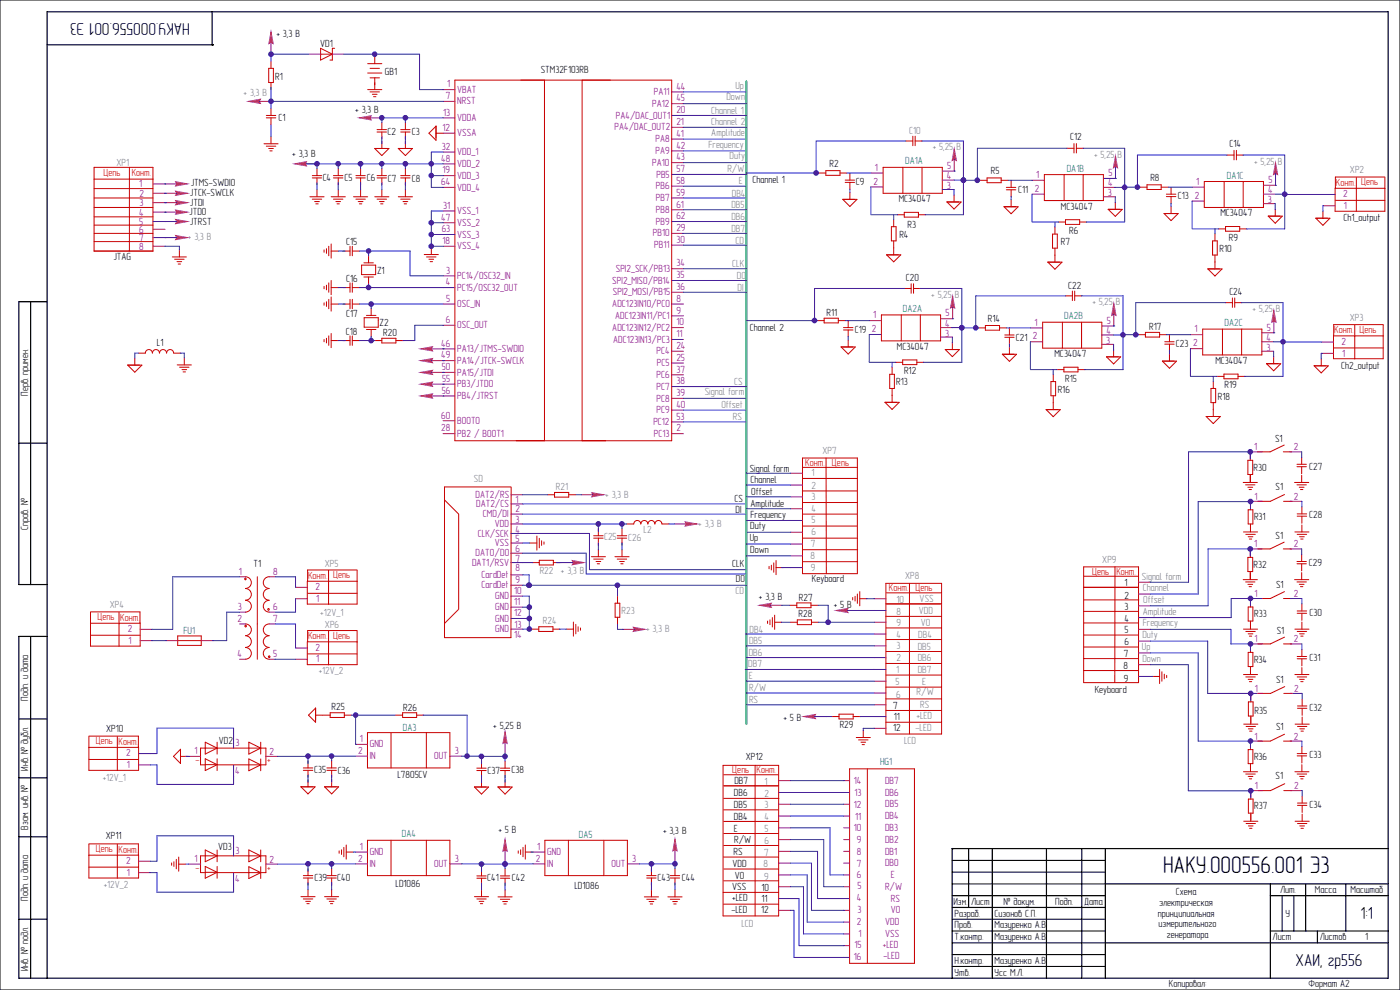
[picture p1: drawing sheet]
<svg xmlns="http://www.w3.org/2000/svg" width="594mm" height="420mm" viewBox="0 0 594 420" stroke-linecap="round" stroke-linejoin="round" font-family="sans-serif">
<defs><g id="words">
<text font-size="10.2" x="493.5" y="370.5">НАКУ.000556.001 Э3</text>
<g font-size="7.3">
<text x="80.5" y="9.7" transform="rotate(-180 80.5 9.7)">НАКУ.000556.001 Э3</text>
<text x="577.2" y="389.7">1:1</text>
<text x="549.7" y="409.7">ХАИ, гр556</text>
</g>
<g font-size="4.4">
<text x="117.3" y="15.8">+ 3,3 В</text>
<text x="135.9" y="20">VD1</text>
<text x="116.8" y="33.7">R1</text>
<text x="163.3" y="31.7">GB1</text>
<text x="229.4" y="31">STM32F103RB</text>
<text x="150.7" y="47.8">+ 3,3 В</text>
<text x="118.1" y="51.4">C1</text>
<text x="164.4" y="57.2">C2</text>
<text x="174.8" y="57.2">C3</text>
<text x="454.1" y="59.4">C12</text>
<text x="521.7" y="62.5">C14</text>
<text x="124" y="66.5">+ 3,3 В</text>
<text x="352" y="70.8">R2</text>
<text x="136.9" y="76.8">C4</text>
<text x="146.2" y="76.8">C5</text>
<text x="155.7" y="76.8">C6</text>
<text x="164.6" y="77">C7</text>
<text x="174.8" y="77">C8</text>
<text x="319.3" y="77.6">Channel 1</text>
<text x="420.4" y="74">R5</text>
<text x="488.1" y="76.8">R8</text>
<text x="80.6" y="83.4">JTCK-SWCLK</text>
<text x="80.9" y="79">JTMS-SWDIO</text>
<text x="363.2" y="78.5">C9</text>
<text x="432" y="81.7">C11</text>
<text x="80.6" y="87.2">JTDI</text>
<text x="381.3" y="85.7">MC34047</text>
<text x="450.1" y="88.9">MC34047</text>
<text x="499.7" y="84.5">C13</text>
<text x="80.3" y="91.2">JTDO</text>
<text x="80.5" y="95.4">JTRST</text>
<text x="517.8" y="91.5">MC34047</text>
<text x="570.1" y="93.9">Сh1_output</text>
<text x="381.6" y="100.8">R4</text>
<text x="385.1" y="96.5">R3</text>
<text x="453.6" y="99.2">R6</text>
<text x="146.8" y="104.1">C15</text>
<text x="450.1" y="103.9">R7</text>
<text x="517.5" y="106.8">R10</text>
<text x="521.4" y="102.4">R9</text>
<text x="48.1" y="110.3">JTAG</text>
<text x="146.8" y="119.6">C16</text>
<text x="160" y="116">Z1</text>
<text x="384.4" y="119.4">C20</text>
<text x="453.2" y="122.4">C22</text>
<text x="521.6" y="125.1">C24</text>
<text x="146.9" y="134.5">C17</text>
<text x="350.7" y="134.2">R11</text>
<text x="419.1" y="136.7">R14</text>
<text x="146.7" y="141.9">C18</text>
<text x="161.1" y="138.3">Z2</text>
<text x="162.6" y="142.5">R20</text>
<text x="318.2" y="140.3">Channel 2</text>
<text x="362.7" y="141.1">C19</text>
<text x="487.6" y="140">R17</text>
<text x="66.6" y="146.6">L1</text>
<text x="380.5" y="148.6">MC34047</text>
<text x="431" y="144.7">C21</text>
<text x="498.9" y="147.2">C23</text>
<text x="447.4" y="151.6">MC34047</text>
<text x="515.7" y="154.2">MC34047</text>
<text x="383.6" y="158.6">R12</text>
<text x="452" y="161.9">R15</text>
<text x="569.1" y="156.7">Сh2_output</text>
<text x="11.9" y="168" transform="rotate(-90 11.9 168)">Перв. примен.</text>
<text x="380.3" y="163.4">R13</text>
<text x="448.8" y="166.6">R16</text>
<text x="519.6" y="164.5">R19</text>
<text x="516.7" y="169.5">R18</text>
<text x="541" y="187.5">S1</text>
<text x="318.1" y="200.2">Signal form</text>
<text x="531.9" y="199.7">R30</text>
<text x="555.5" y="199.2">C27</text>
<text x="318.5" y="204.8">Channel</text>
<text x="318.7" y="209.9">Offset</text>
<text x="541.2" y="207.9">S1</text>
<text x="311.7" y="212.9">CS</text>
<text x="318.5" y="215.1">Amplitude</text>
<text x="312.1" y="217.6">DI</text>
<text x="318.5" y="219.8">Frequency</text>
<text x="532.1" y="220.7">R31</text>
<text x="555.5" y="219.9">C28</text>
<text x="11.9" y="224.7" transform="rotate(-90 11.9 224.7)">Справ. №</text>
<text x="318.3" y="224.5">Duty</text>
<text x="318.1" y="229.6">Up</text>
<text x="541.2" y="228.5">S1</text>
<text x="318.3" y="234.7">Down</text>
<text x="107.6" y="240.6">T1</text>
<text x="310.7" y="240.8">CLK</text>
<text x="531.9" y="240.9">R32</text>
<text x="555.3" y="240.1">C29</text>
<text x="312.2" y="246.9">D0</text>
<text x="344.5" y="246.8">Keyboard</text>
<text x="477.1" y="248.8">1</text>
<text x="541.4" y="249.3">S1</text>
<text x="322" y="254.6">+ 3,3 В</text>
<text x="339" y="254.8">R27</text>
<text x="353.8" y="257.9">+ 5 В</text>
<text x="477.1" y="254">2</text>
<text x="338.8" y="261.9">R28</text>
<text x="477.1" y="258.6">3</text>
<text x="477.1" y="263.7">4</text>
<text x="532.2" y="261.8">R33</text>
<text x="555.6" y="261.2">C30</text>
<text x="477.1" y="268.5">5</text>
<text x="541.7" y="268.9">S1</text>
<text x="477.1" y="273.6">6</text>
<text x="476.9" y="278.7">7</text>
<text x="532.1" y="281.4">R34</text>
<text x="555.6" y="280.6">C31</text>
<text x="476.7" y="283.6">8</text>
<text x="464.5" y="293.8">Keyboard</text>
<text x="476.9" y="289.1">9</text>
<text x="541.4" y="289.6">S1</text>
<text x="11.9" y="297.2" transform="rotate(-90 11.9 297.2)">Подп. и дата</text>
<text x="140.7" y="301.4">R25</text>
<text x="171.1" y="301.8">R26</text>
<text x="332.4" y="305.9">+ 5 В</text>
<text x="379" y="300.7">7</text>
<text x="379.2" y="305.3">11</text>
<text x="532.3" y="302.9">R35</text>
<text x="555.6" y="301.6">C32</text>
<text x="45.1" y="310.5">XP10</text>
<text x="209.3" y="309.1">+ 5,25 В</text>
<text x="356.3" y="308.9">R29</text>
<text x="379" y="310.2">12</text>
<text x="541.4" y="309.8">S1</text>
<text x="92.8" y="315.6">VD2</text>
<text x="316.4" y="322.5">XP12</text>
<text x="532.1" y="322.5">R36</text>
<text x="555.6" y="321.7">C33</text>
<text x="11.9" y="327" transform="rotate(-90 11.9 327)">Инв. № дубл.</text>
<text x="133.3" y="328">C35</text>
<text x="143.3" y="328.3">C36</text>
<text x="206.9" y="328.3">C37</text>
<text x="217" y="328">C38</text>
<text x="168.6" y="330.1">L7805CV</text>
<text x="311.6" y="332.7">DB7</text>
<text x="541.2" y="330.6">S1</text>
<text x="311.4" y="337.5">DB6</text>
<text x="311.4" y="342.6">DB5</text>
<text x="311.4" y="347.7">DB4</text>
<text x="532.2" y="343.3">R37</text>
<text x="555.6" y="342.9">C34</text>
<text x="11.9" y="352" transform="rotate(-90 11.9 352)">Взам. инв. №</text>
<text x="211.5" y="353.3">+ 5 В</text>
<text x="281.3" y="353.7">+ 3,3 В</text>
<text x="311.4" y="352.8">E</text>
<text x="44.9" y="355.9">XP11</text>
<text x="311.5" y="357.8">R/W</text>
<text x="92.5" y="360.7">VD3</text>
<text x="311.2" y="362.5">RS</text>
<text x="310.8" y="367.9">VDD</text>
<text x="133.5" y="373.6">C39</text>
<text x="143.1" y="373.9">C40</text>
<text x="167.8" y="376.3">LD1086</text>
<text x="206.7" y="373.7">C41</text>
<text x="217.2" y="373.6">C42</text>
<text x="243.7" y="377.1">LD1086</text>
<text x="279" y="373.6">C43</text>
<text x="289.3" y="373.8">C44</text>
<text x="310.7" y="377.4">VSS</text>
<text x="311.8" y="372.8">V0</text>
<text x="323.1" y="377.8">10</text>
<text x="11.9" y="382.2" transform="rotate(-90 11.9 382.2)">Подп. и дата</text>
<text x="310.7" y="382.3">+LED</text>
<text x="323.1" y="382.5">11</text>
<text x="404.5" y="383.8">Изм.</text>
<text x="412" y="383.8">Лист</text>
<text x="425.7" y="383.8">№ докум.</text>
<text x="447.7" y="383.8">Подп.</text>
<text x="460" y="383.8">Дата</text>
<text x="498.9" y="379.6">Схема</text>
<text x="543.1" y="378.8">Лит.</text>
<text x="557.9" y="378.8">Масса</text>
<text x="573" y="378.8">Масштаб</text>
<text x="310.3" y="387.4">-LED</text>
<text x="323" y="387.4">12</text>
<text x="405" y="388.8">Разраб.</text>
<text x="422" y="388.8">Сизонов С.П.</text>
<text x="491.3" y="388.8">принципиальная</text>
<text x="491.9" y="384.2">электрическая</text>
<text x="545.5" y="388.8">У</text>
<text x="405" y="393.8">Пров.</text>
<text x="422" y="393.8">Мазуренко А.В.</text>
<text x="491.6" y="393.4">измерительного</text>
<text x="405" y="398.8">Т.контр.</text>
<text x="422" y="398.8">Мазуренко А.В.</text>
<text x="495.1" y="398">генератора</text>
<text x="540" y="398.8">Лист</text>
<text x="560" y="398.8">Листов</text>
<text x="579.3" y="398.8">1</text>
<text x="11.9" y="412" transform="rotate(-90 11.9 412)">Инв. № подл.</text>
<text x="405" y="408.8">Н.контр.</text>
<text x="405" y="413.9">Утв.</text>
<text x="422" y="408.8">Мазуренко А.В.</text>
<text x="422" y="413.9">Усс М.Л.</text>
<text x="495.9" y="418.8">Копировал:</text>
<text x="555.2" y="418.8">Формат А2</text>
</g>
<g font-size="4.4" fill="#808080">
<text x="103.4" y="40.6">+ 3,3 В</text>
<text x="312" y="37.6">Up</text>
<text x="308.2" y="42.5">Down</text>
<text x="301.8" y="48.3">Channel 1</text>
<text x="301.8" y="53">Channel 2</text>
<text x="301.8" y="57.8">Amplitude</text>
<text x="385.7" y="56.9">C10</text>
<text x="300.6" y="62.7">Frequency</text>
<text x="395.8" y="63.8">+ 5,25 В</text>
<text x="49.4" y="70.4">XP1</text>
<text x="309.6" y="67.5">Duty</text>
<text x="464.2" y="66.9">+ 5,25 В</text>
<text x="532.1" y="69.9">+ 5,25 В</text>
<text x="308.6" y="72.9">R/W</text>
<text x="572.8" y="73.5">XP2</text>
<text x="310.5" y="83.4">DB4</text>
<text x="313.5" y="78">E</text>
<text x="310.3" y="88.4">DB5</text>
<text x="310.3" y="93.4">DB6</text>
<text x="79.7" y="101.9">+ 3,3 В</text>
<text x="310.3" y="98.4">DB7</text>
<text x="312.1" y="103.3">CD</text>
<text x="310.7" y="113.3">CLK</text>
<text x="312.7" y="118.2">DO</text>
<text x="313" y="123.4">DI</text>
<text x="395.1" y="126.4">+ 5,25 В</text>
<text x="463.5" y="129.5">+ 5,25 В</text>
<text x="531.4" y="132.4">+ 5,25 В</text>
<text x="572.7" y="136.1">XP3</text>
<text x="299" y="167.7">Signal form</text>
<text x="311.5" y="163.3">CS</text>
<text x="306.1" y="173.1">Offset</text>
<text x="310.9" y="178.2">RS</text>
<text x="349" y="192.7">XP7</text>
<text x="344.3" y="202.1">1</text>
<text x="201.1" y="204.6">SD</text>
<text x="235.9" y="208">R21</text>
<text x="344.3" y="207.3">2</text>
<text x="256.8" y="211.2">+ 3,3 В</text>
<text x="344.3" y="211.9">3</text>
<text x="344.3" y="217">4</text>
<text x="344.3" y="221.8">5</text>
<text x="273.1" y="226.2">L2</text>
<text x="296.3" y="223.5">+ 3,3 В</text>
<text x="344.3" y="226.9">6</text>
<text x="256.3" y="229.2">C25</text>
<text x="266.5" y="229.4">C26</text>
<text x="344.1" y="232">7</text>
<text x="343.9" y="236.9">8</text>
<text x="467.7" y="239.1">XP9</text>
<text x="137.8" y="240.6">XP5</text>
<text x="229" y="243.4">R22</text>
<text x="238" y="243.4">+ 3,3 В</text>
<text x="344.1" y="242.4">9</text>
<text x="384.1" y="245.5">XP8</text>
<text x="484.5" y="246.1">Signal form</text>
<text x="484.9" y="250.8">Channel</text>
<text x="46.6" y="257.9">XP4</text>
<text x="312.1" y="252.1">CD</text>
<text x="380.4" y="255.6">10</text>
<text x="390.2" y="255.4">VSS</text>
<text x="485.1" y="255.9">Offset</text>
<text x="135.9" y="261.2">+12V_1</text>
<text x="263.7" y="260.4">R23</text>
<text x="380.4" y="260.9">8</text>
<text x="389.9" y="260.4">VDD</text>
<text x="484.9" y="261">Amplitude</text>
<text x="137.9" y="266.6">XP6</text>
<text x="230.4" y="264.8">R24</text>
<text x="274.1" y="268.1">+ 3,3 В</text>
<text x="318" y="268.4">DB4</text>
<text x="380.4" y="265.5">9</text>
<text x="390.7" y="265.7">V0</text>
<text x="484.9" y="265.7">Frequency</text>
<text x="317.8" y="273.3">DB5</text>
<text x="380.4" y="270.6">4</text>
<text x="380.4" y="275.4">3</text>
<text x="389.4" y="275.5">DB5</text>
<text x="389.6" y="270.6">DB4</text>
<text x="484.5" y="275.6">Up</text>
<text x="484.7" y="270.6">Duty</text>
<text x="317.7" y="278.1">DB6</text>
<text x="380.4" y="280.5">2</text>
<text x="389.4" y="280.5">DB6</text>
<text x="484.7" y="280.8">Down</text>
<text x="135.2" y="285.9">+12V_2</text>
<text x="317.5" y="283.1">DB7</text>
<text x="380.2" y="285.6">1</text>
<text x="389.4" y="285.5">DB7</text>
<text x="317.7" y="288.2">E</text>
<text x="317.8" y="292.9">R/W</text>
<text x="380" y="290.5">5</text>
<text x="391.3" y="290.5">E</text>
<text x="317.8" y="298.2">RS</text>
<text x="380.2" y="296">6</text>
<text x="388.9" y="295">R/W</text>
<text x="388.9" y="305.1">+LED</text>
<text x="390.5" y="300.4">RS</text>
<text x="388.5" y="310.2">-LED</text>
<text x="383.6" y="315.4">LCD</text>
<text x="43.6" y="331.2">+12V_1</text>
<text x="324.4" y="333">1</text>
<text x="324.4" y="338.3">2</text>
<text x="324.4" y="342.9">3</text>
<text x="324.4" y="348">4</text>
<text x="324.4" y="352.8">5</text>
<text x="324.4" y="357.9">6</text>
<text x="324.2" y="363.1">7</text>
<text x="324" y="367.9">8</text>
<text x="44" y="376.9">+12V_2</text>
<text x="324.2" y="373.4">9</text>
<text x="314.6" y="393.4">LCD</text>
</g>
<g font-size="4.4" fill="#800080">
<text x="189.7" y="37">1</text>
<text x="194" y="39.3">VBAT</text>
<text x="277.4" y="40.3">PA11</text>
<text x="287" y="38.1">44</text>
<text x="189.1" y="42">7</text>
<text x="194" y="44.3">NRST</text>
<text x="276.8" y="45.3">PA12</text>
<text x="287" y="43.1">45</text>
<text x="188" y="49">13</text>
<text x="194" y="51.3">VDDA</text>
<text x="261.3" y="50.3">PA4/DAC_OUT1</text>
<text x="287" y="53">21</text>
<text x="287" y="48.1">20</text>
<text x="187.8" y="55.5">12</text>
<text x="194" y="57.8">VSSA</text>
<text x="260.7" y="55.3">PA4/DAC_OUT2</text>
<text x="287" y="58">41</text>
<text x="187.4" y="63.5">32</text>
<text x="194" y="65.8">VDD_1</text>
<text x="278.1" y="65.3">PA9</text>
<text x="278.1" y="60.3">PA8</text>
<text x="287" y="63">42</text>
<text x="187.2" y="68.5">48</text>
<text x="194" y="70.8">VDD_2</text>
<text x="276.8" y="70.4">PA10</text>
<text x="287" y="68">43</text>
<text x="401.9" y="71.6">5</text>
<text x="187.8" y="73.5">19</text>
<text x="194" y="75.8">VDD_3</text>
<text x="278.5" y="75.4">PB5</text>
<text x="287" y="73">57</text>
<text x="371.2" y="72.4">1</text>
<text x="401.8" y="76">4</text>
<text x="439.6" y="75.5">1</text>
<text x="470.3" y="74.8">5</text>
<text x="538.2" y="77.6">5</text>
<text x="59.1" y="79.5">1</text>
<text x="59.2" y="83.4">2</text>
<text x="187.2" y="78.5">64</text>
<text x="194" y="80.9">VDD_4</text>
<text x="278.3" y="80.3">PB6</text>
<text x="287" y="83.1">59</text>
<text x="287" y="78">58</text>
<text x="370.6" y="78.4">2</text>
<text x="401.7" y="80.2">3</text>
<text x="439" y="81.4">2</text>
<text x="470.1" y="83.4">3</text>
<text x="470.2" y="79.1">4</text>
<text x="507.5" y="78.4">1</text>
<text x="538.1" y="82">4</text>
<text x="569.9" y="83.7">2</text>
<text x="59.2" y="87.5">3</text>
<text x="188" y="88.5">31</text>
<text x="278.3" y="85.3">PB7</text>
<text x="287" y="88.1">61</text>
<text x="506.9" y="84.3">2</text>
<text x="538" y="86.2">3</text>
<text x="570.2" y="88.6">1</text>
<text x="59" y="95.2">5</text>
<text x="59" y="91.4">4</text>
<text x="187.2" y="93.6">47</text>
<text x="194" y="90.8">VSS_1</text>
<text x="194" y="95.8">VSS_2</text>
<text x="278.3" y="95.3">PB9</text>
<text x="278.3" y="90.3">PB8</text>
<text x="287" y="93">62</text>
<text x="59" y="98.7">6</text>
<text x="187.4" y="98.6">63</text>
<text x="194" y="100.8">VSS_3</text>
<text x="277" y="100.3">PB10</text>
<text x="287" y="98">29</text>
<text x="59" y="106">8</text>
<text x="59.1" y="102.3">7</text>
<text x="187.8" y="103.5">18</text>
<text x="194" y="105.8">VSS_4</text>
<text x="277.6" y="105.3">PB11</text>
<text x="287" y="103">30</text>
<text x="287" y="113">34</text>
<text x="189.3" y="116">3</text>
<text x="194" y="118.3">PC14/OSC32_IN</text>
<text x="261.3" y="115.4">SPI2_SCK/PB13</text>
<text x="287" y="118">35</text>
<text x="189.1" y="121">4</text>
<text x="194" y="123.4">PC15/OSC32_OUT</text>
<text x="259.8" y="120.4">SPI2_MISO/PB14</text>
<text x="260" y="125.3">SPI2_MOSI/PB15</text>
<text x="287" y="123">36</text>
<text x="189.3" y="128.1">5</text>
<text x="194" y="130.3">OSC_IN</text>
<text x="259.8" y="130.3">ADC123IN10/PC0</text>
<text x="287" y="128.1">8</text>
<text x="189.1" y="137">6</text>
<text x="261" y="135.3">ADC123IN11/PC1</text>
<text x="287" y="133.1">9</text>
<text x="370.5" y="135">1</text>
<text x="401.2" y="134.2">5</text>
<text x="469.6" y="137.3">5</text>
<text x="194" y="139.3">OSC_OUT</text>
<text x="259.8" y="140.3">ADC123IN12/PC2</text>
<text x="287" y="143">11</text>
<text x="287" y="138">10</text>
<text x="369.9" y="140.9">2</text>
<text x="401" y="142.8">3</text>
<text x="401.1" y="138.6">4</text>
<text x="438.9" y="138.1">1</text>
<text x="469.5" y="141.7">4</text>
<text x="506.8" y="141.1">1</text>
<text x="537.5" y="140.3">5</text>
<text x="187.2" y="147">46</text>
<text x="194" y="149.4">PA13/JTMS-SWDIO</text>
<text x="260.2" y="145.3">ADC123IN13/PC3</text>
<text x="287" y="148">24</text>
<text x="438.3" y="144">2</text>
<text x="469.4" y="145.9">3</text>
<text x="506.2" y="146.9">2</text>
<text x="537.3" y="148.8">3</text>
<text x="537.4" y="144.7">4</text>
<text x="569.2" y="146.3">2</text>
<text x="187.2" y="152">49</text>
<text x="194" y="154.3">PA14/JTCK-SWCLK</text>
<text x="278.5" y="150.3">PC4</text>
<text x="278.7" y="155.3">PC5</text>
<text x="287" y="153">25</text>
<text x="569.5" y="151.3">1</text>
<text x="187.4" y="157.1">50</text>
<text x="194" y="159.3">PA15/JTDI</text>
<text x="278.5" y="160.4">PC6</text>
<text x="287" y="158">37</text>
<text x="187.4" y="167">56</text>
<text x="187.6" y="162.1">55</text>
<text x="194" y="164.3">PB3/JTDO</text>
<text x="278.5" y="165.4">PC7</text>
<text x="287" y="163">38</text>
<text x="194" y="169.3">PB4/JTRST</text>
<text x="278.5" y="170.4">PC8</text>
<text x="287" y="173.1">40</text>
<text x="287" y="168">39</text>
<text x="187.2" y="177.5">60</text>
<text x="194" y="179.8">BOOT0</text>
<text x="278.5" y="175.3">PC9</text>
<text x="287" y="178.1">53</text>
<text x="187.2" y="183">28</text>
<text x="194" y="185.3">PB2 / BOOT1</text>
<text x="277.2" y="180.3">PC12</text>
<text x="277.4" y="185.3">PC13</text>
<text x="287" y="183">2</text>
<text x="532.2" y="191.1">1</text>
<text x="548.9" y="191.1">2</text>
<text x="201.8" y="211.2">DAT2/RS</text>
<text x="202" y="215.1">DAT2/CS</text>
<text x="218.8" y="213.5">1</text>
<text x="532.3" y="212">1</text>
<text x="549" y="212">2</text>
<text x="204.9" y="219.5">CMD/DI</text>
<text x="218.8" y="217.4">2</text>
<text x="218.8" y="221.7">3</text>
<text x="202.8" y="227.6">CLK/SCK</text>
<text x="209.9" y="223.6">VDD</text>
<text x="218.8" y="225.9">4</text>
<text x="209.9" y="231.7">VSS</text>
<text x="218.8" y="230">5</text>
<text x="532.2" y="232.2">1</text>
<text x="548.9" y="232.2">2</text>
<text x="201.8" y="236">DAT0/D0</text>
<text x="218.8" y="234">6</text>
<text x="218.8" y="238.3">7</text>
<text x="101.3" y="243.8">1</text>
<text x="115.9" y="243.8">8</text>
<text x="200.3" y="240">DAT1/RSV</text>
<text x="204.3" y="245.2">CardDet</text>
<text x="218.8" y="242.3">8</text>
<text x="133.8" y="250.4">2</text>
<text x="204.3" y="249.6">CardDet</text>
<text x="218.2" y="251.9">10</text>
<text x="218.8" y="247.5">9</text>
<text x="134.1" y="255.4">1</text>
<text x="210.1" y="254.3">GND</text>
<text x="218.1" y="256.5">11</text>
<text x="532.3" y="253.2">1</text>
<text x="549" y="253.2">2</text>
<text x="100.7" y="263.7">2</text>
<text x="100.9" y="258.7">3</text>
<text x="115.9" y="258.7">6</text>
<text x="115.9" y="263.7">7</text>
<text x="210.1" y="259">GND</text>
<text x="210.1" y="263.7">GND</text>
<text x="218.1" y="261.2">12</text>
<text x="54.2" y="268.2">2</text>
<text x="210.1" y="268.2">GND</text>
<text x="218.3" y="266.2">13</text>
<text x="54.5" y="273.1">1</text>
<text x="218.2" y="270.6">14</text>
<text x="532.3" y="272.5">1</text>
<text x="549" y="272.5">2</text>
<text x="100.7" y="278.7">4</text>
<text x="115.9" y="278.7">5</text>
<text x="133.8" y="276.1">2</text>
<text x="134.1" y="281.1">1</text>
<text x="532.4" y="293.5">1</text>
<text x="549.1" y="293.5">2</text>
<text x="99.9" y="316.7">3</text>
<text x="152.6" y="314.8">1</text>
<text x="156.9" y="317.1">GND</text>
<text x="532.3" y="313.7">1</text>
<text x="549" y="313.7">2</text>
<text x="53.5" y="320.9">2</text>
<text x="82.5" y="319.9">1</text>
<text x="114.3" y="320.3">2</text>
<text x="152" y="319.8">2</text>
<text x="156.9" y="322.1">IN</text>
<text x="184.2" y="322.1">OUT</text>
<text x="192.9" y="319.8">3</text>
<text x="53.8" y="325.8">1</text>
<text x="99.8" y="328.4">4</text>
<text x="362.3" y="332.7">14</text>
<text x="375.5" y="332.5">DB7</text>
<text x="532.4" y="334.7">1</text>
<text x="549.1" y="334.7">2</text>
<text x="362.5" y="337.7">13</text>
<text x="375.5" y="337.5">DB6</text>
<text x="362.3" y="342.7">12</text>
<text x="362.9" y="347.7">11</text>
<text x="375.5" y="347.5">DB4</text>
<text x="375.6" y="342.2">DB5</text>
<text x="362.3" y="352.7">10</text>
<text x="375.5" y="352.6">DB3</text>
<text x="363.6" y="357.7">9</text>
<text x="375.5" y="357.5">DB2</text>
<text x="82.5" y="365.6">1</text>
<text x="99.9" y="362.3">3</text>
<text x="114.3" y="365.9">2</text>
<text x="152" y="365.5">2</text>
<text x="152.6" y="360.6">1</text>
<text x="156.9" y="362.8">GND</text>
<text x="192.9" y="365.5">3</text>
<text x="227.3" y="365.5">2</text>
<text x="227.9" y="360.6">1</text>
<text x="232.2" y="362.8">GND</text>
<text x="268.2" y="365.5">3</text>
<text x="363.6" y="362.7">8</text>
<text x="375.5" y="362.5">DB1</text>
<text x="53.5" y="366.6">2</text>
<text x="53.8" y="371.5">1</text>
<text x="156.9" y="367.8">IN</text>
<text x="184.2" y="367.8">OUT</text>
<text x="232.2" y="367.8">IN</text>
<text x="259.5" y="367.8">OUT</text>
<text x="363.6" y="367.7">7</text>
<text x="375.5" y="367.5">DB0</text>
<text x="99.8" y="374.1">4</text>
<text x="363.6" y="372.3">6</text>
<text x="363.8" y="377.3">5</text>
<text x="375.5" y="377.5">R/W</text>
<text x="378" y="372.5">E</text>
<text x="363.6" y="382.3">4</text>
<text x="378" y="382.5">RS</text>
<text x="363.8" y="387.3">3</text>
<text x="378" y="387.5">V0</text>
<text x="363.6" y="392.3">2</text>
<text x="375.5" y="392.5">VDD</text>
<text x="364.2" y="397.3">1</text>
<text x="375.5" y="397.6">VSS</text>
<text x="362.3" y="407.3">16</text>
<text x="362.5" y="402.3">15</text>
<text x="374.6" y="402.1">+LED</text>
<text x="374.9" y="407">-LED</text>
</g>
<g font-size="4.4" fill="#008080">
<text x="384.1" y="69.7">DA1A</text>
<text x="452.6" y="72.9">DA1B</text>
<text x="520.6" y="75.7">DA1C</text>
<text x="383.1" y="132.3">DA2A</text>
<text x="451.6" y="135.4">DA2B</text>
<text x="519.6" y="138.3">DA2C</text>
<text x="77.9" y="268.8">FU1</text>
<text x="171" y="310">DA3</text>
<text x="373.4" y="324.7">HG1</text>
<text x="170.5" y="354.9">DA4</text>
<text x="245.6" y="355.4">DA5</text>
</g>
<g font-size="4.4" fill="#c80000">
<text x="43.9" y="74.6">Цепь</text>
<text x="55.9" y="74.6">Конт.</text>
<text x="566.8" y="78.8">Конт.</text>
<text x="577.5" y="78.5">Цепь</text>
<text x="566.1" y="141.4">Конт.</text>
<text x="576.8" y="141.1">Цепь</text>
<text x="341.7" y="197.7">Конт. Цепь</text>
<text x="130.7" y="245.5">Конт.</text>
<text x="141.4" y="245.2">Цепь</text>
<text x="463.4" y="243.8">Цепь Конт.</text>
<text x="377.1" y="250.8">Конт.</text>
<text x="388.4" y="250.8">Цепь</text>
<text x="41.3" y="263">Цепь</text>
<text x="51" y="263.4">Конт.</text>
<text x="130.7" y="271.2">Конт.</text>
<text x="141.4" y="270.9">Цепь</text>
<text x="40.6" y="315.7">Цепь</text>
<text x="50.3" y="316">Конт.</text>
<text x="82.9" y="323.7">-</text>
<text x="113.4" y="323.7">+</text>
<text x="310.7" y="328">Цепь</text>
<text x="321" y="328">Конт.</text>
<text x="40.6" y="361.4">Цепь</text>
<text x="50.3" y="361.7">Конт.</text>
<text x="82.9" y="369.4">-</text>
<text x="113.4" y="369.4">+</text>
</g>
</g></defs>
<path d="M0 0h594v420h-594zM404 365h65M404 370h65M404 375h65M544 380v15M549 380v15M404 390h65M404 395h65M404 400h65M404 405h65M404 410h65" fill="none" stroke="#000" stroke-width=".42"/>
<g fill="none" stroke="#000" stroke-width=".5">
<path d="M90 5v14h-70M13 128v120M20 128h-12v120h12M8 188h12M13 270v145M20 270h-12v145h581v-410h-569v410M8 305h12M8 330h12M8 355h12M404 380h65M411 360v25M421 360v55"/>
<path d="M444 360v55M459 360v55M469 360v55M469 375h120M539 380h50M539 375v40M554 375v20M571 375v20M589 360h-185v55M8 390h12M404 385h65M539 395h50"/>
<path d="M559 395v5M469 400h120"/>
</g>
<g fill="#000">
<circle cx="90" cy="19" r=".25"/>
<circle cx="404" cy="360" r=".25"/>
</g>
<g fill="none" stroke="#c80000" stroke-width=".42">
<path d="M114 29h2v6h-2zM115 26v3M115 35v3M136 20.5l5 2.5-5 2.5zM136 23h5M142 20.5h-1v5h-1M156 31h6M156 27h6M156 38h6M157 33h4M157 29h4M157 39h4"/>
<path d="M159 24v3M159 33v5M193 34h92v153h-92zM231 34v153M247 34v153M113 50h4M113 49h4M115 46v3M115 50v3M115 58v3M158 40h2M158.5 41h1"/>
<path d="M160 56h4M160 55h4M162 52v3M162 56v3M162 60v3M170 56h4M170 55h4M172 52v3M172 56v3M172 60v3M185 56.5h3M185 53.5v6l-3-3z"/>
<path d="M384.3 59.8h3M387.3 57.8v4M388.3 59.8h3M388.3 57.8v4M39.9 71h25v35.5h-25zM39.9 76h25M54.9 71v35.5M112 61h6M113 62h4M114 63h2M114.5 64h1M132.5 75.5h4"/>
<path d="M132.5 74.5h4M134.5 71.5v3M134.5 75.5v3M141.5 75.5h4M141.5 74.5h4M143.5 71.5v3M143.5 75.5v3M151 75.5h4M151 74.5h4M153 71.5v3M153 75.5v3M159 63h6l-3 3z"/>
<path d="M160 75.5h4M160 74.5h4M162 71.5v3M162 75.5v3M169 63h6l-3 3zM170 75.5h4M170 74.5h4M172 71.5v3M172 75.5v3M347.4 73.4h3M350.4 72.4h6v2h-6zM356.4 73.4h3"/>
<path d="M358.6 77.4h4M358.6 76.4h4M360.6 73.4v3M360.6 77.4v3M374.7 71h25.1v11h-25.1zM383.1 71v11M391.2 71v11M415.8 76.5h3M418.8 75.5h6v2h-6zM424.8 76.5h3M427 79.5h4M429 76.5v3"/>
<path d="M443.1 74.1h25.1v11h-25.1zM451.5 74.1v11M452.7 62.9h3M455.7 60.9v4M456.7 62.9h3M456.7 60.9v4M459.6 74.1v11M483.7 79.4h3M486.7 78.4h6v2h-6zM492.7 79.4h3M496.9 79.4v3M511 77h25.1v11h-25.1z"/>
<path d="M519.4 77v11M520.6 65.8h3M523.6 63.8v4M524.6 65.8h3M524.6 63.8v4M527.5 77v11M575.5 75.3v14.4M587.6 75.3v14.3h-21.1v-9.7h21.1M587.6 75.1h-21v4.6M39.9 80h25M39.9 84h25M39.9 88h25"/>
<path d="M39.9 92h25M39.9 95.5h25M39.9 99h25M131.5 83.5h6M132.5 84.5h4M133.5 85.5h2M134 86.5h1M134.5 80.5v3M140.5 83.5h6M141.5 84.5h4M142.5 85.5h2M143 86.5h1"/>
<path d="M143.5 80.5v3M150 83.5h6M151 84.5h4M152 85.5h2M152.5 86.5h1M153 80.5v3M159 83.5h6M160 84.5h4M161 85.5h2M161.5 86.5h1M162 80.5v3M169 83.5h6"/>
<path d="M170 84.5h4M171 85.5h2M171.5 86.5h1M172 80.5v3M357.6 84.6h6l-3 3zM360.6 81.6v3M378.2 96.2h2v6h-2zM379.2 93.2v3M380.7 91.1h3M383.7 90.1h6v2h-6zM389.7 91.1h3M401.8 85.7h6l-3 3z"/>
<path d="M404.8 82.7v3M426 87.7h6l-3 3zM427 80.5h4M429 80.5v3M429 84.7v3M446.6 99.3h2v6h-2zM447.6 96.3v3M449.1 94.2h3M452.1 93.2h6v2h-6zM458.1 94.2h3M470.2 88.8h6l-3 3zM473.2 85.8v3"/>
<path d="M493.9 90.6h6l-3 3zM494.9 83.4h4M494.9 82.4h4M496.9 83.4v3M496.9 87.6v3M515.5 99.2v3M517 97.1h3M520 96.1h6v2h-6zM526 97.1h3M538.1 91.7h6l-3 3zM541.1 88.7v3M558.3 92.6h6l-3 3z"/>
<path d="M561.3 89.6v3M566.6 85h21M39.9 102.5h25M73.1 109h6M74.1 110h4M75.1 111h2M75.6 112h1M76.1 106v3M137.5 106v1M138.5 105.5v2M139.5 104.5v4M140.5 106.5h3"/>
<path d="M140.5 103.5v6M140.5 119v6M145.5 106.5h3M148.5 104.5v4M149.5 106.5h3M149.5 104.5v4M153.4 112.5h6v4h-6zM154.4 117.5h4M154.4 111.5h4M156.4 108.5v3M156.4 117.5v3M180 108h6"/>
<path d="M181 109h4M182 110h2M182.5 111h1M183 105v3M376.2 108.1h6l-3 3zM379.2 102.2v5.9M444.6 111.2h6l-3 3zM447.6 105.3v5.9M512.5 114.1h6l-3 3zM514.5 102.2h2v6h-2zM515.5 108.2v5.9M137.5 121.5v1"/>
<path d="M137.5 128.5v1M138.5 121v2M138.5 128v2M139.5 120v4M139.5 127v4M140.5 126v6M140.5 122h3M140.5 129h3M145.5 122h3M145.5 129h3M148.5 120v4M148.5 127v4"/>
<path d="M149.5 120v4M149.5 127v4M149.5 122h3M149.5 129h3M154.5 134.8h6v4h-6zM155.5 139.8h4M155.5 133.8h4M157.5 130.8v3M157.5 139.8v3M346.7 136h3M349.7 135h6v2h-6zM355.7 136h3"/>
<path d="M357.9 140h4M357.9 139h4M359.9 136v3M359.9 140v3M374 133.6h25.1v11h-25.1zM382.4 133.6v11M383.6 122.4h3M386.6 120.4v4M387.6 122.4h3M387.6 120.4v4M390.5 133.6v11M415.1 139.1h3"/>
<path d="M418.1 138.1h6v2h-6zM424.1 139.1h3M428.3 139.1v3M442.4 136.7h25.1v11h-25.1zM450.8 136.7v11M452 125.5h3M455 123.5v4M456 125.5h3M456 123.5v4M458.9 136.7v11M510.3 139.6h25.1v11h-25.1zM518.7 139.6v11"/>
<path d="M519.9 128.4h3M522.9 126.4v4M523.9 128.4h3M523.9 126.4v4M526.8 139.6v11M574.8 137.9v14.4M586.9 137.9v14.3h-21.1v-9.7h21.1M586.9 137.7h-21v4.6M54.2 154.9h6l-3 3zM57.2 151.9v3M64.6 149.8a1.48 1.48 0 0 0-1.4-1.5 1.48 1.48 0 0 0-1.5 1.5h-3M64.7 149.8a1.48 1.48 0 0 1 1.5-1.5 1.48 1.48 0 0 1 1.4 1.5 1.5 1.5 0 0 1 1.6-1.5 1.5 1.5 0 0 1 1.5 1.5"/>
<path d="M70.7 149.8a1.48 1.48 0 0 1 1.5-1.5 1.48 1.48 0 0 1 1.5 1.5M73.7 149.8h3M75.2 154.8h6M76.2 155.8h4M77.2 156.8h2M77.7 157.8h1M78.2 151.8v3M137.5 144v1M138.5 143.5v2M139.5 142.5v4M140.5 141.5v6M140.5 144.5h3"/>
<path d="M145.5 144.5h3M148.5 142.5v4M149.5 142.5v4M149.5 144.5h3M159 144.5h3M162 143.5h6v2h-6zM168 144.5h3M356.9 147.2h6l-3 3zM359.9 144.2v3M377.5 158.8h2v6h-2zM378.5 155.8v3M380 153.7h3"/>
<path d="M383 152.7h6v2h-6zM389 153.7h3M401.1 148.3h6l-3 3zM404.1 145.3v3M425.3 150.3h6l-3 3zM426.3 143.1h4M426.3 142.1h4M428.3 143.1v3M428.3 147.3v3M446.9 158.9v3M448.4 156.8h3M451.4 155.8h6v2h-6z"/>
<path d="M457.4 156.8h3M469.5 151.4h6l-3 3zM472.5 148.4v3M483 142h3M486 141h6v2h-6zM492 142h3M493.2 153.2h6l-3 3zM494.2 146h4M494.2 145h4M496.2 142v3M496.2 146v3M496.2 150.2v3"/>
<path d="M516.3 159.7h3M519.3 158.7h6v2h-6zM525.3 159.7h3M537.4 154.3h6l-3 3zM540.4 151.3v3M557.6 155.2h6l-3 3zM560.6 152.2v3M565.9 147.6h21M375.5 170.7h6l-3 3zM378.5 164.8v5.9M443.9 173.8h6l-3 3zM445.9 161.9h2v6h-2z"/>
<path d="M446.9 167.9v5.9M511.8 176.7h6l-3 3zM513.8 164.8h2v6h-2zM514.8 161.8v3M514.8 170.8v5.9M340.5 194.3h23.3v49.1h-23.3zM340.8 198.3h23M350.5 194.3l.1 49.1M529.5 195.3h2v6h-2zM530.5 192.3v3M544.5 191.7h3.5M544.9 188.8l-6 2.9h-5.3"/>
<path d="M550.3 198h4M550.3 197h4M552.3 194v3M552.3 198v3M188.6 212.1l6 6M194.6 218.2v40.3M216.8 206.6h-28.2v63.9h28.2l.1-63.8M232.3 209.9h3M235.3 208.9h6v2h-6zM241.3 209.9h3M340.4 208.3h23.4M340.5 203h23.2"/>
<path d="M340.6 213.2h23.2M340.6 218.1h23.2M527.5 204.7h6M528.5 205.7h4M529.5 206.7h2M529.6 216.3h2v6h-2zM530 207.7h1M530.5 201.3v3.4M530.6 213.3v3M544.6 212.7h3.5M545 209.8l-6 2.9h-5.3M549.3 204.7h6"/>
<path d="M550.3 205.7h4M550.4 219h4M550.4 218h4M551.3 206.7h2M551.8 207.7h1M552.3 201.7v3M552.4 215v3M552.4 219v3M224.8 230.4h3M225.8 238.7h3M227.8 227.4v6M228.8 228.4v4"/>
<path d="M228.8 237.7h6v2h-6zM229.8 229.4v2M230.8 229.9v1M234.8 238.7h3M250.9 236.2h6M251.9 228.3h4M251.9 227.3h4M251.9 237.2h4M252.9 238.2h2M253.4 239.2h1M253.9 224.3v3M253.9 228.3v3"/>
<path d="M253.9 233.2v3M260.9 236.2h6M261.9 228.3h4M261.9 227.3h4M261.9 237.2h4M262.9 238.2h2M263.4 239.2h1M263.9 224.3v3M263.9 228.3v3M263.9 233.2v3M265.9 222.3h3a1.48 1.48 0 0 1 1.5-1.5 1.48 1.48 0 0 1 1.5 1.5 1.5 1.5 0 0 1 1.5-1.5 1.5 1.5 0 0 1 1.5 1.5M274.9 222.3a1.46 1.46 0 0 1 1.5-1.5 1.46 1.46 0 0 1 1.4 1.5"/>
<path d="M277.9 222.3a1.48 1.48 0 0 1 1.5-1.5 1.48 1.48 0 0 1 1.4 1.5h3.1M327.3 239.8v2M328.3 238.8v4M329.3 237.8v6M340.5 228.3h23.3M340.5 233.2h23.4M340.5 238.3h23.3M340.6 223.2h23.2M527.6 225.7h6M528.6 226.7h4M529.5 236.5h2v6h-2zM529.6 227.7h2"/>
<path d="M530.1 228.7h1M530.5 233.5v3M530.6 222.3v3.4M544.5 232.9h3.5M544.9 230l-6 2.9h-5.3M549.4 225.7h6M550.3 239.2h4M550.3 238.2h4M550.4 226.7h4M551.4 227.7h2M551.9 228.7h1M552.3 235.2v3"/>
<path d="M552.3 239.2v3M552.4 222.7v3M38.4 259.8v14.3h21.1v-9.7h-21.1M38.4 259.6h21v4.6M50.5 259.8v14.4M104.2 244.7a2.5 2.5 0 0 1 2.4 2.5 2.5 2.5 0 0 1-2.4 2.5 2.48 2.48 0 0 1 2.4 2.5 2.48 2.48 0 0 1-2.4 2.4 2.52 2.52 0 0 1 2.4 2.6 2.52 2.52 0 0 1-2.4 2.5M109.2 244.7v35M114.2 244.7a2.5 2.5 0 0 0-2.5 2.5 2.5 2.5 0 0 0 2.5 2.5 2.5 2.5 0 0 0-2.5 2.5 2.5 2.5 0 0 0 2.5 2.5 2.5 2.5 0 0 0-2.5 2.5 2.5 2.5 0 0 0 2.5 2.5M130.5 251.7h21M139.4 242v14.4M151.5 242v14.3h-21.1v-9.7h21.1M151.5 241.8h-21v4.6"/>
<path d="M194.5 258.6l-5.9 5.9M261 255.9h2v6h-2zM262 252.9v3M326.3 240.3v1M329.3 240.8h3M335.1 256.8h3M338.1 255.8h6v2h-6zM344.1 256.8h3M361.8 253.5v1M362.8 253v2M363.8 252v4M364.8 251v6"/>
<path d="M364.8 254h3M375.9 247.5h23.6v63.9h-23.6zM375.9 256.2h23.2M376.2 251.5h23M385.9 247.5v63.9M459.8 240.5h23.3v49.1h-23.3zM459.8 254.5h23.4M459.8 259.4h23.2M459.8 244.5h23M459.9 249.2h23.2M473.1 240.5l-.1 49.1M527.5 245.9h6"/>
<path d="M528.5 246.9h4M529.5 247.9h2M529.6 257.5h2v6h-2zM530 248.9h1M530.5 242.5v3.4M530.6 254.5v3M544.6 253.9h3.5M545 251l-6 2.9h-5.3M549.3 245.9h6M550.3 246.9h4M550.4 259.2h4M551.3 247.9h2"/>
<path d="M551.8 248.9h1M552.3 242.9v3M552.4 256.2v3M38.4 269.5h21M75.4 269.8h10v4h-10zM75.4 271.8h10M104.2 264.7a2.48 2.48 0 0 1 2.4 2.5 2.48 2.48 0 0 1-2.4 2.5M104.2 274.7a2.48 2.48 0 0 1 2.4 2.5 2.48 2.48 0 0 1-2.4 2.5M104.2 269.7a2.48 2.48 0 0 1 2.4 2.5 2.48 2.48 0 0 1-2.4 2.5M114.2 264.7a2.48 2.48 0 0 0-2.5 2.5 2.48 2.48 0 0 0 2.5 2.5M114.2 274.7a2.48 2.48 0 0 0-2.5 2.5 2.48 2.48 0 0 0 2.5 2.5M114.2 269.7a2.48 2.48 0 0 0-2.5 2.5 2.48 2.48 0 0 0 2.5 2.5"/>
<path d="M130.5 277.4h21M139.4 267.7v14.4M151.5 267.7v14.3h-21.1v-9.7h21.1M151.5 267.5h-21v4.6M225.6 266.9h3M228.6 265.9h6v2h-6zM234.6 266.9h3M240.3 266.9h3M243.3 263.9v6M244.3 264.9v4M245.3 265.9v2M246.3 266.4v1"/>
<path d="M262 261.9v3M325.7 263.5v1M326.7 263v2M327.7 262v4M328.7 264h3M328.7 261v6M335.3 264h3M338.3 263h6v2h-6zM344.3 264h3M375.8 261.5h23.4M376 266.4h23.2M376 271.3h23.2"/>
<path d="M376 276.4h23.2M459.7 279.4h23.4M459.8 264.3h23.2M459.8 269.4h23.2M459.8 274.5h23.3M527.6 266.9h6M528.6 267.9h4M529.6 276.8h2v6h-2zM529.6 268.9h2M530.1 269.9h1M530.6 263.5v3.4M530.6 273.8v3"/>
<path d="M544.6 273.2h3.5M545 270.3l-6 2.9h-5.3M549.4 266.9h6M550.4 267.9h4M550.4 260.2h4M550.4 279.5h4M550.4 278.5h4M551.4 268.9h2M551.9 269.9h1M552.4 260.2v3M552.4 263.9v3M552.4 275.5v3"/>
<path d="M552.4 279.5v3M375.9 281.5h23.3M375.9 286.4h23.4M375.9 291.5h23.3M375.9 296.5h23.3M459.8 284.5h23.3M489 287h3M492 284v6M493 285v4M494 286v2M495 286.5v1M527.6 286.2h6"/>
<path d="M528.6 287.2h4M529.6 288.2h2M529.7 297.8h2v6h-2zM530.1 289.2h1M530.6 282.8v3.4M530.7 294.8v3M544.7 294.2h3.5M545.1 291.3l-6 2.9h-5.3M549.4 286.2h6M550.4 287.2h4M550.5 299.5h4M551.4 288.2h2"/>
<path d="M551.9 289.2h1M552.4 283.2v3M552.5 296.5v3M37.7 312.5v14.3h21.1v-9.7h-21.1M37.7 312.3h21v4.6M49.8 312.5v14.4M76.6 317.9v6l-3-3zM87.1 314.9l5 2.5-5 2.5zM92.1 314.9v5M105.6 314.9l5 2.5-5 2.5zM110.6 317.4h-25.5v7.1h2M110.6 314.9v5"/>
<path d="M110.8 317.4h2v7.1h-20.5M130.9 303.4l3-3v6zM133.9 303.4h3M137.1 303.4h3M140.1 302.4h6v2h-6zM146.1 303.4h3M155.9 310.8h35v15h-35zM165.9 310.8v15M167.8 303.4h3M170.8 302.4h6v2h-6zM176.8 303.4h3M180.9 310.8v15"/>
<path d="M353 304h3M356 303h6v2h-6zM362 304h3M363.3 312.9h6M364.3 313.9h4M365.3 314.9h2M365.8 315.9h1M366.3 309.9v3M375.9 301.4h23.6M375.9 306.4h23.4M527.7 307.2h6M528.7 308.2h4"/>
<path d="M529.6 318h2v6h-2zM529.7 309.2h2M530.2 310.2h1M530.6 315v3M530.7 303.8v3.4M544.6 314.4h3.5M545 311.5l-6 2.9h-5.3M549.5 307.2h6M550.4 319.7h4M550.5 308.2h4M550.5 300.5h4M551.5 309.2h2"/>
<path d="M552 310.2h1M552.4 316.7v3M552.5 300.5v3M552.5 304.2v3M37.7 322.2h21M76.6 320.9h3M87.1 321.9l5 2.5-5 2.5zM87.1 324.4h5M92.1 321.9v5M105.6 322l5 2.5-5 2.5zM110.6 322v5M127.7 333.8h6l-3 3z"/>
<path d="M128.7 326.8h4M128.7 325.8h4M130.7 322.8v3M130.7 326.8v3M130.7 330.8v3M137.7 333.8h6l-3 3zM138.7 326.8h4M138.7 325.8h4M140.7 322.8v3M140.7 326.8v3M140.7 330.8v3M201.3 333.9h6l-3 3z"/>
<path d="M202.3 326.9h4M202.3 325.9h4M204.3 322.9v3M204.3 326.9v3M204.3 330.9v3M211.3 333.9h6l-3 3zM212.3 326.9h4M212.3 325.9h4M214.3 322.9v3M214.3 326.9v3M214.3 330.9v3M306.8 324.7h23.6v63.9h-23.6z"/>
<path d="M307.1 338.7h23.4M307.1 328.7h23M307.2 333.4h23.2M320.4 324.7v63.9M360.5 326.2h27.5v82.5h-27.5zM368 326.2v82.5M527.6 327.4h6M528.6 328.4h4M529.6 329.4h2M529.7 339h2v6h-2zM530.1 330.4h1M530.6 324v3.4"/>
<path d="M530.7 336v3M544.7 335.4h3.5M545.1 332.5l-6 2.9h-5.3M549.4 327.4h6M550.4 328.4h4M550.4 320.7h4M551.4 329.4h2M551.9 330.4h1M552.4 320.7v3M552.4 324.4v3M552.5 337.7v3M37.7 358h21v4.6"/>
<path d="M37.7 358.2v14.3h21.1v-9.7h-21.1M49.8 358.2v14.4M145.9 359.5v4M146.9 358.5v6M155.9 356.5h35v15h-35zM165.9 356.5v15M180.9 356.5v15M221.9 359.5v4M222.9 358.5v6M231.2 356.5h35v15h-35zM241.2 356.5v15M256.2 356.5v15"/>
<path d="M307.1 343.6h23.2M307.1 348.5h23.2M307.1 353.6h23.2M307.1 358.7h23.3M527.7 348.4h6M528.7 349.4h4M529.7 350.4h2M530.2 351.4h1M530.7 345v3.4M549.5 348.4h6M550.5 341.7h4M550.5 340.7h4"/>
<path d="M550.5 349.4h4M551.5 350.4h2M552 351.4h1M552.5 341.7v3M552.5 345.4v3M37.7 367.9h21M72.8 366.1v1M73.8 365.6v2M74.8 364.6v4M75.8 363.6v6M75.8 366.6h3M87.1 360.6l5 2.5-5 2.5z"/>
<path d="M87.1 367.6l5 2.5-5 2.5zM87.1 370.1h5M92.1 360.6v5M92.1 367.6v5M105.6 360.6l5 2.5-5 2.5zM105.6 367.7l5 2.5-5 2.5zM110.6 360.6v5M110.6 367.7v5M110.6 363.1h-25.5v7.1h2M110.8 363.1h2v7.1h-20.5M128.7 372.5h4M128.7 371.5h4"/>
<path d="M130.7 368.5v3M130.7 372.5v3M130.7 377.4v3M138.7 372.5h4M138.7 371.5h4M140.7 368.5v3M140.7 372.5v3M140.7 377.4v3M143.9 361v1M144.9 360.5v2M146.9 361.5h3M202.3 372.6h4"/>
<path d="M202.3 371.6h4M204.3 368.6v3M204.3 372.6v3M204.3 377.4v3M212.3 372.6h4M212.3 371.6h4M214.3 368.6v3M214.3 372.6v3M214.3 377.5v3M219.9 361v1M220.9 360.5v2M222.9 361.5h3"/>
<path d="M274.4 372.5h4M274.4 371.5h4M276.4 368.5v3M276.4 372.5v3M276.4 377.5v3M284.4 372.5h4M284.4 371.5h4M286.4 368.5v3M286.4 372.5v3M286.4 377.5v3M306.8 378.6h23.6M307 363.6h23.4"/>
<path d="M307.1 368.7h23.3M307.1 373.7h23.3M127.7 380.4h6M128.7 381.4h4M129.7 382.4h2M130.2 383.4h1M137.7 380.4h6M138.7 381.4h4M139.7 382.4h2M140.2 383.4h1M201.3 380.4h6M202.3 381.4h4"/>
<path d="M203.3 382.4h2M203.8 383.4h1M211.3 380.5h6M212.3 381.5h4M213.3 382.5h2M213.8 383.5h1M273.4 380.5h6M274.4 381.5h4M275.4 382.5h2M275.9 383.5h1M283.4 380.5h6M284.4 381.5h4"/>
<path d="M285.4 382.5h2M285.9 383.5h1M307 383.6h23.4"/>
<circle cx="104.1" cy="245.6" r=".34"/>
<circle cx="113.9" cy="258.5" r=".34"/>
<circle cx="104.2" cy="265.6" r=".32"/>
<circle cx="114.2" cy="278.6" r=".32"/>
</g>
<g fill="none" stroke="#800080" stroke-width=".42">
<path d="M115 18v5M131 23h5M141 23h5M188 38h5M285 39h5M110 43h5M157 50h5M188 43h5M188 50h5M188 56.5h5M285 59h5M285 54h5"/>
<path d="M285 49h5M285 44h5M65 78h10M129.5 69.5h5M188 64.5h5M188 69.5h5M188 74.5h5M188 79.5h5M285 79h5M285 74h5M285 69h5M285 64h5"/>
<path d="M369.5 73.4h5M369.5 79.3h5M399.8 76.4h5M404.9 67.6v5h-5M437.9 76.5h5M468.2 79.5h5M473.3 70.7v5h-5M505.8 79.4h5M541.2 73.6v5h-5M65 94h10M65 82h10M65 86h10"/>
<path d="M65 90h10M65 97.3h5M188 89.5h5M188 94.5h5M188 99.5h5M285 99h5M285 94h5M285 89h5M285 84h5M399.8 80.4h5M437.9 82.4h5M468.2 83.5h5"/>
<path d="M505.8 85.3h5M536.1 82.4h5M536.1 86.4h5M561.5 87.3h5M561.5 82.5h5M65 104.5h5M65 100.8h10M188 104.5h5M188 117h5M285 119h5M285 114h5M285 104h5"/>
<path d="M188 122h5M188 129h5M188 138h5M285 129h5M285 139h5M285 134h5M285 124h5M368.8 136h5M399.1 139h5M404.2 130.2v5h-5M437.2 139.1h5M472.6 133.3v5h-5"/>
<path d="M540.5 136.2v5h-5M183 148h10M183 153h10M183 158h10M285 159h5M285 154h5M285 149h5M285 144h5M368.8 141.9h5M399.1 143h5M437.2 145h5M467.5 146.1h5"/>
<path d="M467.5 142.1h5M505.1 142h5M505.1 147.9h5M535.4 149h5M535.4 145h5M560.8 149.9h5M560.8 145.1h5M183 163h10M183 168h10M188 178.5h5M285 179h5M285 174h5"/>
<path d="M285 169h5M285 164h5M188 184h5M285 184h5M530.5 191.7h5M547.3 191.7h5M216.8 209.9h5M216.8 213.8h5M216.8 218.1h5M246.6 209.9h5M335.5 200.8h5M335.5 205.8h5"/>
<path d="M335.5 210.8h5M335.5 215.8h5M530.6 212.7h5M547.4 212.7h5M216.8 222.3h5M216.8 238.7h5M216.8 226.3h5M216.8 230.4h5M216.8 234.7h5M238.3 238.7h5M286.2 222.3h5M335.5 220.8h5"/>
<path d="M335.5 225.8h5M335.5 230.8h5M335.5 235.8h5M530.5 232.9h5M547.3 232.9h5M101.7 259.7h2.5M101.7 244.7h2.5M114.2 259.7h2.6M114.2 244.7h2.6M125.4 254h5M125.4 249.2h5M216.8 243.9h5"/>
<path d="M216.8 248.3h5M216.8 252.9h5M216.8 257.6h5M326.8 256.8h5M335.5 240.8h5M359.3 259h5M370.9 254h5M370.9 259h5M483.1 247h5M483.1 252h5M483.1 257h5M530.6 253.9h5"/>
<path d="M547.4 253.9h5M59.5 271.8h5M59.5 267h5M70.4 271.8h5M85.4 271.8h5M101.7 279.7h2.5M101.7 264.7h2.5M114.2 279.7h2.6M114.2 264.7h2.6M125.4 279.7h5M125.4 274.9h5M216.8 262.4h5"/>
<path d="M216.8 266.9h5M264.2 267h5M370.9 264h5M370.9 269h5M370.9 274h5M370.9 279h5M483.1 267h5M483.1 262h5M483.1 272h5M483.1 277h5M530.6 273.2h5M547.4 273.2h5"/>
<path d="M370.9 284h5M370.9 289h5M370.9 294h5M370.9 299h5M483.1 282h5M483.1 287h5M530.7 294.2h5M547.5 294.2h5M58.8 319.7h5M99.1 312.4v5M150.9 315.8h5M214.3 314.9v5"/>
<path d="M345.5 304h5M370.9 304h5M370.9 309h5M530.6 314.4h5M547.4 314.4h5M58.8 324.5h5M80.1 320.9h5M99.1 324.6v5M112.8 320.9h5M150.9 320.8h5M190.9 320.8h5M330.4 331.2h5"/>
<path d="M330.4 336.2h5M358 331.2h2.5M358 336.2h2.5M530.7 335.4h5M547.5 335.4h5M99.1 358.1v5M330.4 341.2h5M330.4 346.2h5M330.4 351.2h5M330.4 356.2h5M358 341.2h2.5M358 346.2h2.5"/>
<path d="M358 351.2h2.5M358 356.2h2.5M58.8 370.2h5M58.8 365.4h5M80.1 366.6h5M99.1 370.3v5M112.8 366.6h5M150.9 361.5h5M150.9 366.5h5M190.9 366.5h5M214.3 360.6v5M226.2 361.5h5"/>
<path d="M226.2 366.5h5M266.2 366.5h5M286.4 360.5v5M330.4 361.2h5M330.4 366.2h5M330.4 371.2h5M330.4 376.2h5M358 361.2h2.5M358 366.2h2.5M358 371.2h2.5M358 376.2h2.5M330.4 381.2h5"/>
<path d="M330.4 386.2h5M358 381.2h2.5M358 386.2h2.5M358 396.2h2.5M358 391.2h2.5M358 406.2h2.5M358 401.2h2.5"/>
</g>
<g fill="#b900b9" stroke="#b900b9" stroke-width=".42">
<path d="M115 13.5l.9 5-.9-.5-.9 .5z" fill-rule="evenodd"/>
<path d="M105.5 43l5-.9-.5 .9 .5 .9z" fill-rule="evenodd"/>
<path d="M152.5 50l5-.9-.5 .9 .5 .9z" fill-rule="evenodd"/>
<path d="M125 69.5l5-.9-.5 .9 .5 .9z" fill-rule="evenodd"/>
<path d="M178.5 148l5-.9-.5 .9 .5 .9z" fill-rule="evenodd"/>
<path d="M178.5 153l5-.9-.5 .9 .5 .9z" fill-rule="evenodd"/>
<path d="M178.5 158l5-.9-.5 .9 .5 .9z" fill-rule="evenodd"/>
<path d="M178.5 163l5-.9-.5 .9 .5 .9z" fill-rule="evenodd"/>
<path d="M178.5 168l5-.9-.5 .9 .5 .9z" fill-rule="evenodd"/>
<path d="M74.5 77.1l5 .9-5 .9 .5-.9z" fill-rule="evenodd"/>
<path d="M74.5 81.1l5 .9-5 .9 .5-.9z" fill-rule="evenodd"/>
<path d="M74.5 85.1l5 .9-5 .9 .5-.9z" fill-rule="evenodd"/>
<path d="M74.5 89.1l5 .9-5 .9 .5-.9z" fill-rule="evenodd"/>
<path d="M74.5 93.1l5 .9-5 .9 .5-.9z" fill-rule="evenodd"/>
<path d="M214.3 310.4l.9 5-.9-.5-.9 .5z" fill-rule="evenodd"/>
<path d="M214.3 356.1l.9 5-.9-.5-.9 .5z" fill-rule="evenodd"/>
<path d="M286.4 356l.9 5-.9-.5-.9 .5z" fill-rule="evenodd"/>
<path d="M354.8 259l5-.9-.5 .9 .5 .9z" fill-rule="evenodd"/>
<path d="M341 304l5-.9-.5 .9 .5 .9z" fill-rule="evenodd"/>
<path d="M322.3 256.8l5-.9-.5 .9 .5 .9z" fill-rule="evenodd"/>
<path d="M290.7 221.4l5 .9-5 .9 .5-.9z" fill-rule="evenodd"/>
<path d="M242.8 237.8l5 .9-5 .9 .5-.9z" fill-rule="evenodd"/>
<path d="M251.1 209l5 .9-5 .9 .5-.9z" fill-rule="evenodd"/>
<path d="M268.7 266.1l5 .9-5 .9 .5-.9z" fill-rule="evenodd"/>
<path d="M74.5 99.9l5 .9-5 .9 .5-.9z" fill-rule="evenodd"/>
<path d="M473.3 66.2l.9 5-.9-.5-.9 .5z" fill-rule="evenodd"/>
<path d="M404.9 63.1l.9 5-.9-.5-.9 .5z" fill-rule="evenodd"/>
<path d="M541.2 69.1l.9 5-.9-.5-.9 .5z" fill-rule="evenodd"/>
<path d="M540.5 131.7l.9 5-.9-.5-.9 .5z" fill-rule="evenodd"/>
<path d="M472.6 128.8l.9 5-.9-.5-.9 .5z" fill-rule="evenodd"/>
<path d="M404.2 125.7l.9 5-.9-.5-.9 .5z" fill-rule="evenodd"/>
</g>
<path d="M316.7 34.5v272.7" fill="none" stroke="#00b450" stroke-width=".8"/>
<g fill="none" stroke="#2323c8" stroke-width=".42">
<path d="M115 37v9M131 23h-16v3M146 23h32v15h10M159 23v1M115 53v5M115 43h73M161 50h27M162 50v2M162 58v3M172 50v2M172 58v3M130 69.5h52.5"/>
<path d="M134.5 69.5v2M134.5 77.5v3M143.5 69.5v2M143.5 77.5v3M153 69.5v2M153 77.5v3M162 69.5v2M162 77.5v3M172 69.5v2M172 77.5v3M183 69.5h5M183 74.5h5"/>
<path d="M188 64.5h-5v15h5M182.5 99.5h5.5M183 94.5h5M188 89.5h-5v15.5M143.5 106.5h3M183 104.5h5M143.5 122h3M143.5 129h3M188 138h-12v6.5h-5M143.5 144.5h3"/>
</g>
<g fill="#2323c8" stroke="#2323c8" stroke-width=".42">
<circle cx="159" cy="23" r=".97"/>
<circle cx="115" cy="23" r=".97"/>
<circle cx="115" cy="43" r=".97"/>
<circle cx="172" cy="50" r=".99"/>
<circle cx="162" cy="50" r=".98"/>
<circle cx="183" cy="74.5" r=".97"/>
<circle cx="183" cy="69.5" r=".97"/>
<circle cx="172" cy="69.5" r=".99"/>
<circle cx="162" cy="69.5" r=".97"/>
<circle cx="143.5" cy="69.5" r=".97"/>
<circle cx="134.5" cy="69.5" r=".99"/>
<circle cx="153" cy="69.5" r=".99"/>
<circle cx="183" cy="99.5" r=".97"/>
<circle cx="183" cy="104.5" r=".97"/>
<circle cx="183" cy="94.5" r=".97"/>
</g>
<g fill="#2323c8">
<circle cx="188" cy="148" r=".2"/>
<circle cx="188" cy="153" r=".2"/>
<circle cx="188" cy="158" r=".2"/>
<circle cx="188" cy="163" r=".2"/>
<circle cx="188" cy="168" r=".2"/>
<circle cx="70" cy="94" r=".2"/>
<circle cx="70" cy="90" r=".2"/>
<circle cx="70" cy="86" r=".2"/>
<circle cx="70" cy="82" r=".2"/>
<circle cx="70" cy="78" r=".2"/>
</g>
<g fill="none" stroke="#2323c8" stroke-width=".42">
<path d="M384.4 59.8h-38.1v13.6M391.1 59.8h17.7v31.3h-16.3M316.8 73.4h30.6M359.4 73.4h1.1M360.6 73.4h8.9M369.5 79.3v11.6M404.8 76.4h4M408.8 76.5h7M427.8 76.5h1.1M429 76.5h8.9M452.8 62.9h-38.1v13.6M459.5 62.9h17.7v31.3h-16.3"/>
<path d="M473.2 79.5h4M476.7 79.4h7M495.7 79.4h10.1M520.7 65.8h-38.1v13.6M527.4 65.8h17.7v31.3h-16.3M360.6 80.2v1.4M369.5 91.1h9.7v2.1M379.3 91.1h1.5M429 83.3v1.4M437.9 94.2h11.3M437.9 82.4v11.6M447.6 94.2v2.1"/>
<path d="M496.9 86.2v1.4M505.8 97.1h11.3M505.8 85.3v11.6M515.5 97.1v2.1M541.1 82.4h4M545.2 82.5h16.3M561.5 87.3l-.2 2.4M317 136h29.7M358.7 136h10.1M383.7 122.4h-38.1v13.6M390.4 122.4h17.7v31.3h-16.3M404.1 139h4"/>
<path d="M408.1 139.1h7M427.1 139.1h10.1M452.1 125.5h-38.1v13.6M458.8 125.5h17.7v31.3h-16.3M520 128.4h-38.1v13.6M526.7 128.4h17.7v31.3h-16.3M58.7 149.8h-1.5v2.2M76.5 149.8h1.6M78.2 149.8v2M359.9 142.8v1.4M368.8 153.7h11.3M368.8 141.9v11.6"/>
<path d="M378.5 153.7v2.1M428.3 145.9v1.4M437.2 145v11.6M437.2 156.8h9.7v2.1M447 156.8h1.5M472.5 142.1h4M476 142h7M495 142h10.1M496.2 148.8v1.4M505.1 159.7h9.7v2.1M505.1 147.9v11.6M514.9 159.7h1.5"/>
<path d="M540.4 145h4M544.5 145.1h16.3M560.8 149.9l-.2 2.4M530.5 191.7v2.9M530.6 191.7h-26.3v55.3h-16.2M552.3 191.7v2.4M221.8 209.9h10.5M221.8 213.8h94.3M221.8 218.1h94.5M244.4 209.9h2.2M316.6 200.8h18.9M316.8 205.8h18.7"/>
<path d="M316.9 210.8h18.6M316.9 215.8h18.6M530.6 212.8h-22.2v39.2h-20.3M530.6 212.7v2.9M552.4 212.7v2.4M221.8 222.3h44.2M221.8 238.7h4.3M221.8 230.4h3M221.8 226.3h28.3v15.3l66.2 .1M221.8 234.7h26.9v8.8h67.6M236.1 238.7h2.2M253.9 222.3v3.1"/>
<path d="M253.9 230.3v3M263.9 222.3v2M263.9 230.3v3M283.8 222.3h2.4M316.8 235.8h18.7M316.9 220.8h18.6M316.9 230.8h18.6M317 225.8h18.5M530.5 235.8v-2.9h-17.9v24.1h-24.5M552.3 232.9v2.4M101.7 259.7h-5.5v12.1h-5.8M101.7 244.7h-28.4v22.3h-8.8"/>
<path d="M221.8 257.6h2.8M221.8 252.9h2.8v14M331.7 240.8h3.8M331.8 256.8h3.2M347.1 256.8h4.3v7.2M364.3 259h6.6M367.7 254h3.2M530.6 256.8v-2.9h-8.2v8.1h-34.3M552.4 253.9v2.4M64.5 271.8h5.9M221.8 266.9h3.8M221.8 262.4h2.8"/>
<path d="M237.3 266.9h3M316.3 269h54.6M316.6 279h54.3M316.8 274h54.1M331.6 264h3.7M347.3 264h23.6M488.1 267h34.2v6.2h8.3v2.9M488.1 272h24.3v22.2h18.3v2.9M488.1 277h20.3v37.4h22.2v2.9M552.4 273.2v2.4M316.2 284h54.7M316.6 289h54.3"/>
<path d="M316.6 294h54.3M316.9 299h54M488.1 287h1M488.1 282h16.1v53.5h26.5M552.5 294.2v2.4M99.1 312.4v-3.5h-32.5v10.8h-2.8M149.1 303.4h18.6M150.9 303.4v12.4M179.5 303.4h18.7v17.4M214.3 319.9v3M350.5 304h2.5M365 304h5.9"/>
<path d="M370.9 309h-4.6v1M552.4 314.4v2.4M63.8 324.5h2.8v8.3h32.5v-3.2M78.9 320.9h1.2M117.8 320.9h13M129.7 320.8h21.2M130.7 320.8v3.1M130.7 328.8v3M140.7 320.8v2M140.7 328.8v3M195.9 320.8h7.7M203.3 320.9h11"/>
<path d="M204.3 320.9v3.1M204.3 328.9v3M214.3 328.9v3M335.4 331.2h22.6M335.4 336.2h22.6M530.7 335.4v2.9M552.5 335.4v2.4M99.1 358.1v-3.5h-32.5v10.8h-2.8M335.4 341.2h22.6M335.4 346.2h22.6M335.4 351.2h16.8v20h5.8M335.4 356.2h14.1v20h8.5"/>
<path d="M63.8 370.2h2.8v8.3h32.5v-3.2M78.9 366.6h1.2M117.8 366.6h13M129.7 366.5h21.2M130.7 366.5v3.1M130.7 374.5v3M140.7 366.5v2M140.7 374.5v3M149.9 361.5h1M195.9 366.5h7.7M203.3 366.6h11M204.3 366.6v3.1"/>
<path d="M204.3 374.6v3M214.3 365.6v3M214.3 374.6v3M214.3 366.5h11.9M225.2 361.5h1M271.2 366.5h15.2M276.4 366.5v3.1M276.4 374.5v3M286.4 365.5v3M286.4 374.5v3M335.4 371.2h7.1v20h15.5M335.4 376.2h5.5v20h17.1"/>
<path d="M335.4 361.2h11.5v20h11.1M335.4 366.2h8.9v20h13.7M335.4 381.2h3.6v20h19M335.4 386.2h1.5v20h21.1"/>
</g>
<g fill="#2323c8" stroke="#2323c8" stroke-width=".42">
<circle cx="140.7" cy="320.8" r=".97"/>
<circle cx="130.7" cy="320.8" r=".97"/>
<circle cx="214.3" cy="320.9" r=".99"/>
<circle cx="204.3" cy="320.9" r=".97"/>
<circle cx="198.2" cy="320.8" r=".97"/>
<circle cx="150.9" cy="303.4" r=".97"/>
<circle cx="140.7" cy="366.5" r=".97"/>
<circle cx="130.7" cy="366.5" r=".97"/>
<circle cx="286.4" cy="366.5" r=".97"/>
<circle cx="276.4" cy="366.5" r=".99"/>
<circle cx="214.3" cy="366.5" r=".99"/>
<circle cx="214.3" cy="366.6" r=".99"/>
<circle cx="204.3" cy="366.6" r=".97"/>
<circle cx="351.4" cy="264" r=".98"/>
<circle cx="530.6" cy="335.5" r=".98"/>
<circle cx="530.6" cy="314.4" r=".97"/>
<circle cx="530.6" cy="294.2" r=".97"/>
<circle cx="530.6" cy="273.2" r=".97"/>
<circle cx="530.5" cy="191.7" r=".99"/>
<circle cx="530.6" cy="212.8" r=".97"/>
<circle cx="530.5" cy="232.9" r=".99"/>
<circle cx="530.6" cy="253.9" r=".97"/>
<circle cx="346.3" cy="73.4" r=".99"/>
<circle cx="414.6" cy="76.5" r=".98"/>
<circle cx="408.8" cy="76.5" r=".98"/>
<circle cx="408.8" cy="76.4" r=".97"/>
<circle cx="477.2" cy="79.5" r=".99"/>
<circle cx="482.6" cy="79.4" r=".97"/>
<circle cx="545.1" cy="82.4" r=".99"/>
<circle cx="345.6" cy="136" r=".97"/>
<circle cx="414" cy="139.1" r=".97"/>
<circle cx="408.1" cy="139.1" r=".97"/>
<circle cx="408.1" cy="139" r=".97"/>
<circle cx="544.4" cy="145" r=".97"/>
<circle cx="481.9" cy="142" r=".99"/>
<circle cx="476.5" cy="142.1" r=".97"/>
<circle cx="263.9" cy="222.3" r=".98"/>
<circle cx="253.9" cy="222.3" r=".98"/>
<circle cx="224.6" cy="266.9" r=".97"/>
<circle cx="224.6" cy="257.6" r=".98"/>
<circle cx="224.6" cy="262.4" r=".97"/>
</g>
<circle cx="70" cy="100.8" r=".2" fill="#2323c8"/>
<path d="M404.8 80.4v2.5M70 104.5h6.1v1.6M116.8 244.7h8.6v4.5M125.4 254v5.7h-8.6M116.8 264.7h8.6v10.2M116.8 279.7h8.6" fill="none" stroke="#2323c8" stroke-width=".42"/>
<g fill="#2323c8">
<circle cx="473.3" cy="75.7" r=".2"/>
<circle cx="404.9" cy="72.6" r=".2"/>
<circle cx="541.2" cy="78.6" r=".2"/>
<circle cx="540.5" cy="141.2" r=".2"/>
<circle cx="472.6" cy="138.3" r=".2"/>
<circle cx="404.2" cy="135.2" r=".2"/>
</g>
<g fill="none" stroke="#2323c8" stroke-width=".42">
<path d="M290 39h26.5M290 59h26.2M290 44h26.5M290 49h26.5M290 54h26.5M290 79h26.4M290 69h26.5M290 74h26.5M290 64h26.2M290 99h26.5M290 89h26.5M290 94h26.5"/>
<path d="M290 84h26.3M473.2 83.5v2.5M541.1 86.4v2.5M152.5 106.5h21.5v10.5h14M156.4 106.5v2.1M290 119h26.5M290 104h26.5M290 114h26.5M152.5 129h35.5M152.5 122h35.5M156.4 120.5v1.5M157.5 129v1.9"/>
<path d="M290 124h26.5M152.5 144.5h6.5M157.5 142.7v1.8M404.1 143v2.5M472.5 146.1v2.5M540.4 149v2.5M290 179h26.4M290 169h26.4M290 174h26.4M290 164h26.5M221.8 248.3h94.8M221.8 243.9h2.7v4.4"/>
<path d="M262 248.3v4.5M262 264.9v2.1h2.2"/>
</g>
<g fill="#2323c8" stroke="#2323c8" stroke-width=".42">
<circle cx="224.5" cy="248.3" r=".99"/>
<circle cx="262" cy="248.3" r=".97"/>
<circle cx="157.5" cy="129" r=".97"/>
<circle cx="157.5" cy="144.5" r=".97"/>
<circle cx="156.4" cy="106.5" r=".97"/>
<circle cx="156.4" cy="122" r=".97"/>
</g>
<use href="#words"/>
</svg>
